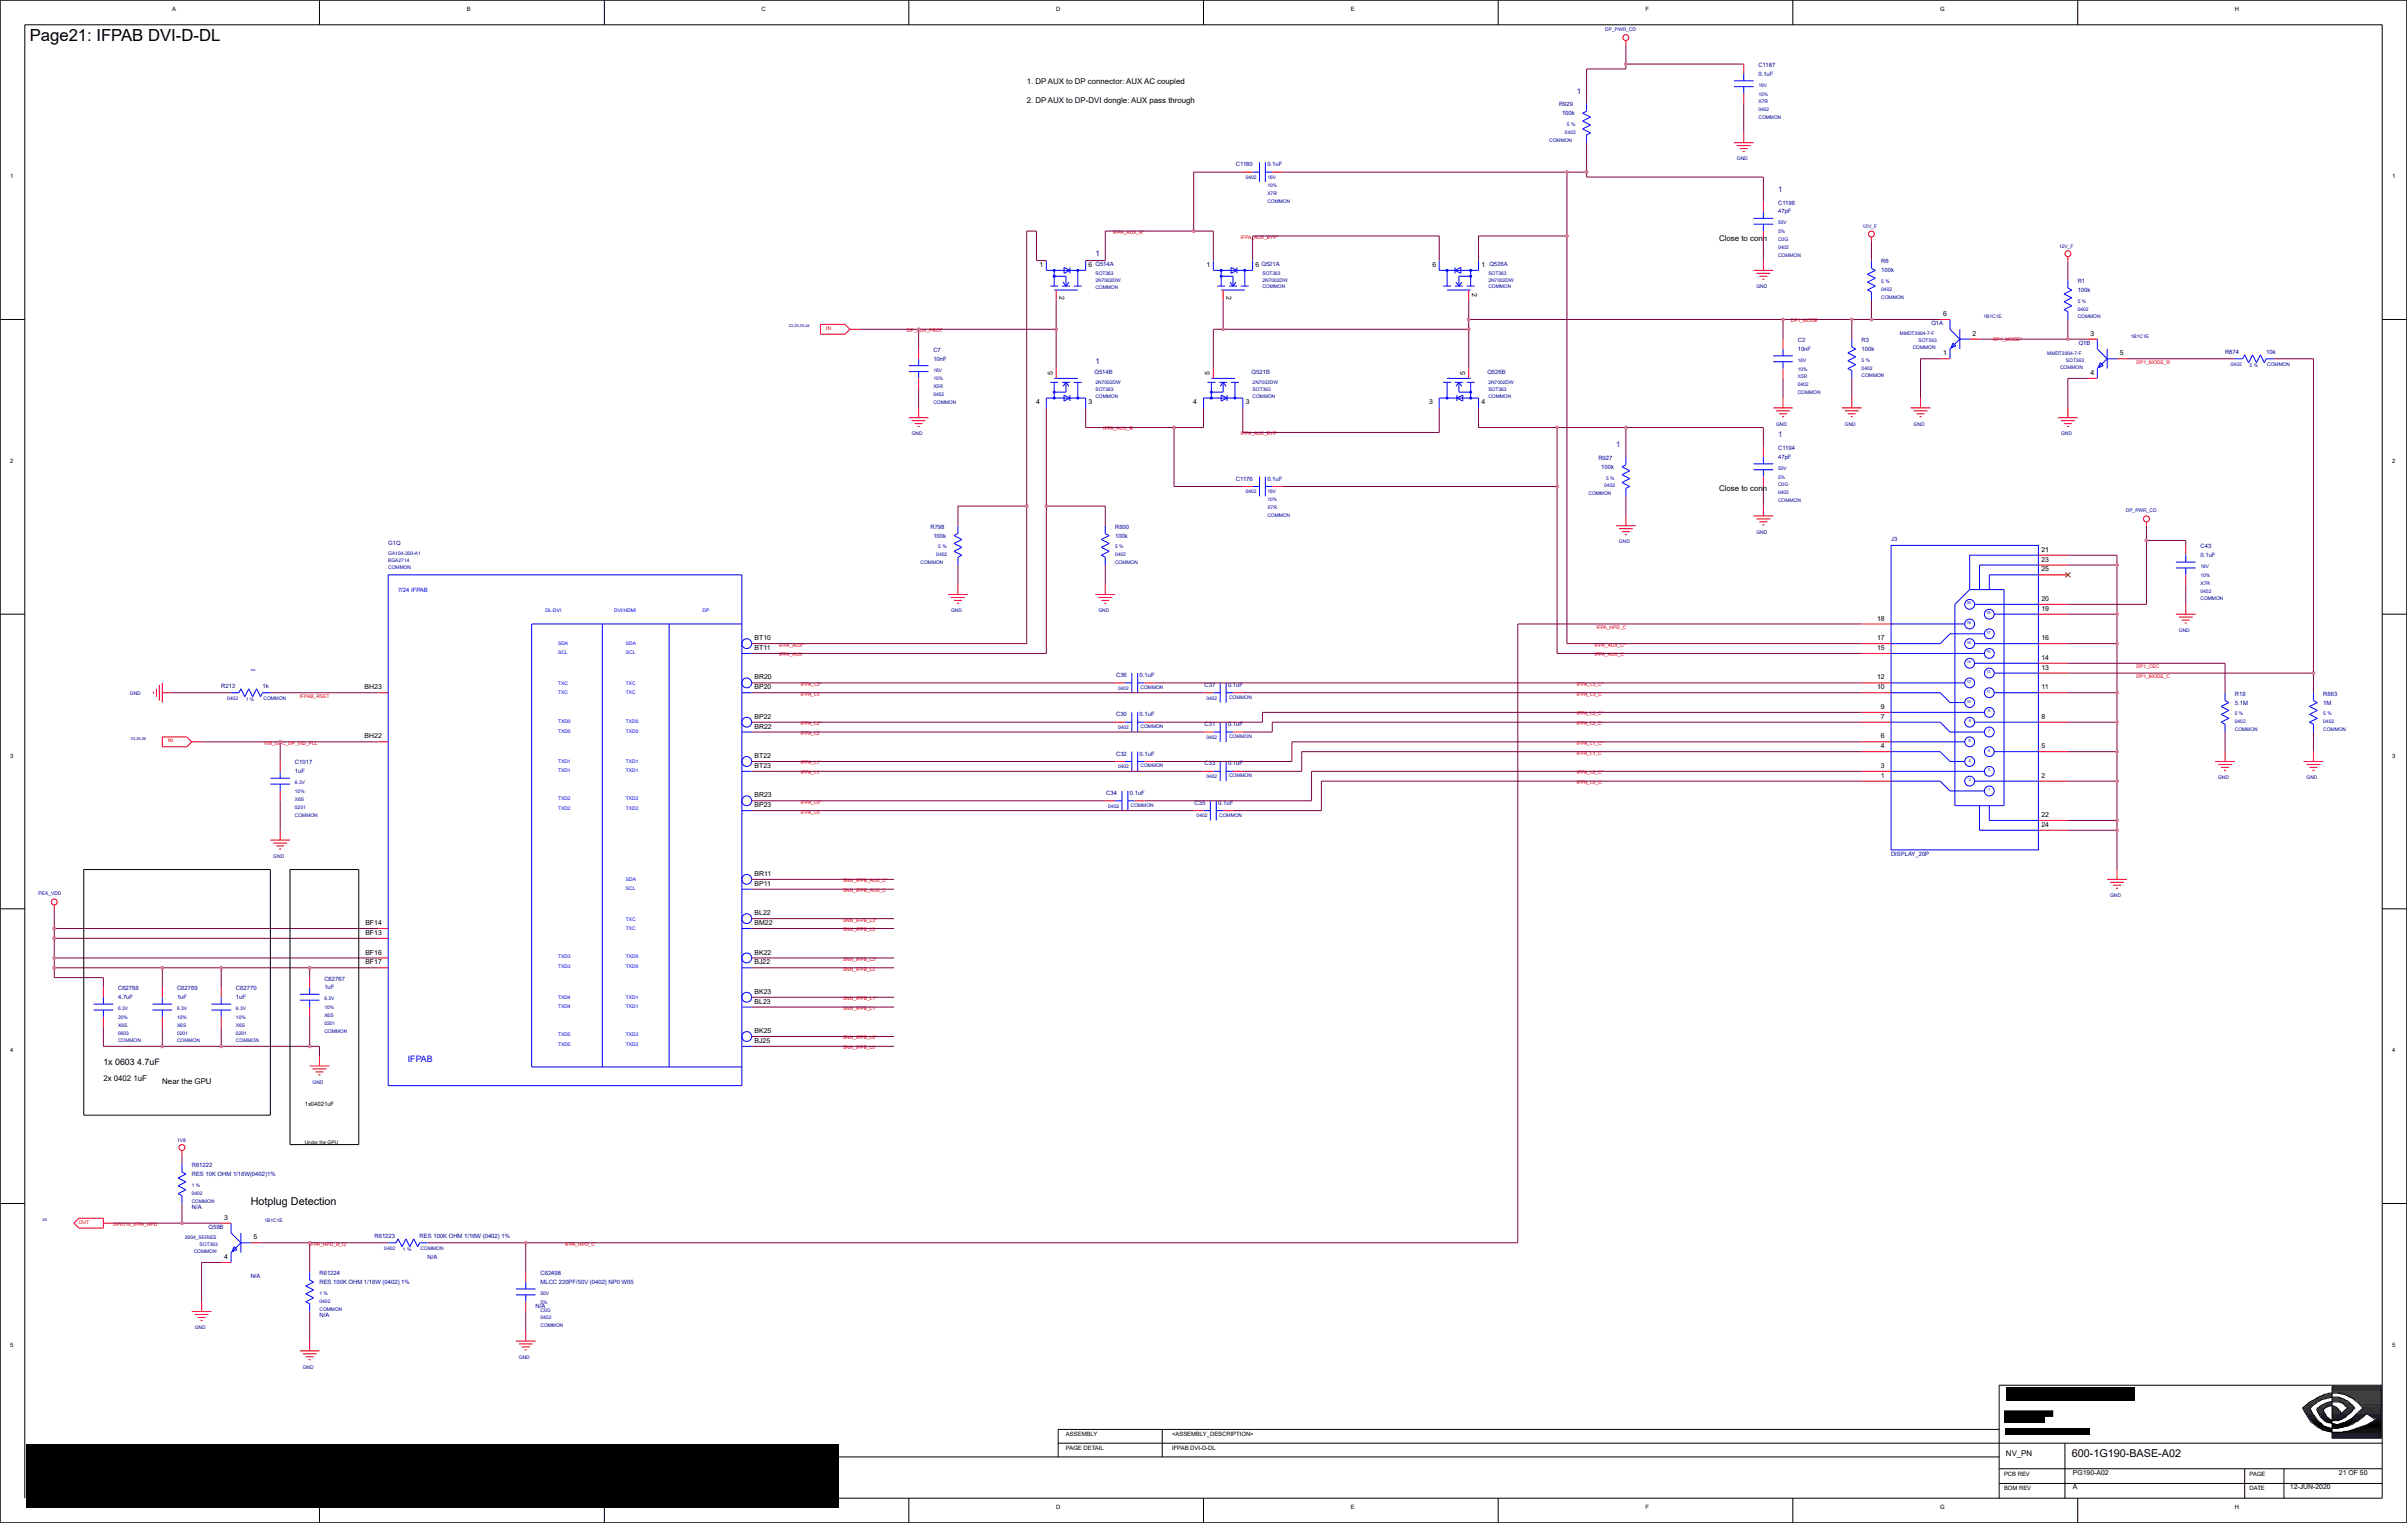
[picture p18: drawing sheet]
<svg xmlns="http://www.w3.org/2000/svg" width="122mm" height="77mm" viewBox="0 0 122 77" stroke-linecap="round" stroke-linejoin="round" font-family="sans-serif">
<defs><g id="words">
<text font-size=".8" x="1.5" y="2.1">Page21: IFPAB DVI-D-DL</text>
<g font-size=".5">
<text x="12.7" y="61.2">Hotplug Detection</text>
<text x="105.2" y="74">600-1G190-BASE-A02</text>
</g>
<g font-size=".4">
<text x="52.2" y="4.3">1. DP AUX to DP connector: AUX AC coupled</text>
<text x="52.2" y="5.3">2. DP AUX to DP-DVI dongle: AUX pass through</text>
<text x="87.3" y="12.2">Close to conn</text>
<text x="87.3" y="25">Close to conn</text>
<text x="5.3" y="54.9">2x 0402 1uF</text>
<text x="5.3" y="54.1">1x 0603 4.7uF</text>
<text x="8.2" y="55">Near the GPU</text>
<text x="101.9" y="74">NV_PN</text>
</g>
<g font-size=".4" fill="#0000a0">
<text x="80.1" y="4.8">1</text>
<text x="90.3" y="9.7">1</text>
<text x="55.6" y="13">1</text>
<text x="55.6" y="18.5">1</text>
<text x="82.1" y="22.7">1</text>
<text x="90.3" y="22.2">1</text>
</g>
<text font-size=".4" fill="#00f" x="20.7" y="53.9">IFPAB</text>
<g font-size=".3">
<text x="8.7" y=".6">A</text>
<text x="23.7" y=".6">B</text>
<text x="38.7" y=".6">C</text>
<text x="53.6" y=".6">D</text>
<text x="68.6" y=".6">E</text>
<text x="83.6" y=".6">F</text>
<text x="98.6" y=".6">G</text>
<text x="113.5" y=".6">H</text>
<text x=".5" y="9">1</text>
<text x="121.5" y="9">1</text>
<text x="52.8" y="13.6">1</text>
<text x="53.8" y="15" transform="rotate(90 53.8 15)">2</text>
<text x="55.3" y="13.6">6</text>
<text x="61.3" y="13.6">1</text>
<text x="62.3" y="15" transform="rotate(90 62.3 15)">2</text>
<text x="63.8" y="13.6">6</text>
<text x="72.8" y="13.6">6</text>
<text x="74.8" y="14.9" transform="rotate(90 74.8 14.9)">2</text>
<text x="75.3" y="13.6">1</text>
<text x="98.7" y="16.1">6</text>
<text x="100.2" y="17.1">2</text>
<text x="106.2" y="17.1">3</text>
<text x=".5" y="23.5">2</text>
<text x="52.6" y="20.5">4</text>
<text x="53.5" y="19.1" transform="rotate(-90 53.5 19.1)">5</text>
<text x="55.3" y="20.5">3</text>
<text x="60.6" y="20.5">4</text>
<text x="61.5" y="19.1" transform="rotate(-90 61.5 19.1)">5</text>
<text x="63.3" y="20.5">3</text>
<text x="72.6" y="20.5">3</text>
<text x="74.4" y="19.1" transform="rotate(-90 74.4 19.1)">5</text>
<text x="75.3" y="20.5">4</text>
<text x="98.7" y="18">1</text>
<text x="106.2" y="19">4</text>
<text x="107.7" y="18">5</text>
<text x="121.5" y="23.5">2</text>
<text x="103.7" y="28">21</text>
<text x="103.7" y="28.5">23</text>
<text x="103.7" y="29">25</text>
<text x="18.5" y="35">BH23</text>
<text x="38.3" y="35">BP20</text>
<text x="38.3" y="34.5">BR20</text>
<text x="38.3" y="33">BT11</text>
<text x="38.3" y="32.5">BT10</text>
<text x="95.3" y="35">10</text>
<text x="95.3" y="34.5">12</text>
<text x="95.3" y="33">15</text>
<text x="95.3" y="32.5">17</text>
<text x="95.3" y="31.5">18</text>
<text x="103.7" y="35">11</text>
<text x="103.7" y="34">13</text>
<text x="103.7" y="33.5">14</text>
<text x="103.7" y="32.5">16</text>
<text x="103.7" y="31">19</text>
<text x="103.7" y="30.5">20</text>
<text x=".5" y="38.5">3</text>
<text x="18.5" y="37.5">BH22</text>
<text x="38.3" y="41">BP23</text>
<text x="38.3" y="40.5">BR23</text>
<text x="38.3" y="39">BT23</text>
<text x="38.3" y="38.5">BT22</text>
<text x="38.3" y="37">BR22</text>
<text x="38.3" y="36.5">BP22</text>
<text x="95.5" y="39.5">1</text>
<text x="95.5" y="39">3</text>
<text x="95.5" y="38">4</text>
<text x="95.5" y="37.5">6</text>
<text x="95.5" y="36.5">7</text>
<text x="95.5" y="36">9</text>
<text x="103.7" y="41.5">22</text>
<text x="103.7" y="42">24</text>
<text x="103.7" y="39.5">2</text>
<text x="103.7" y="38">5</text>
<text x="103.7" y="36.5">8</text>
<text x="121.5" y="38.5">3</text>
<text x="18.6" y="47.5">BF13</text>
<text x="18.6" y="47">BF14</text>
<text x="38.3" y="47">BM22</text>
<text x="38.3" y="46.5">BL22</text>
<text x="38.3" y="45">BP11</text>
<text x="38.3" y="44.5">BR11</text>
<text x=".5" y="53.4">4</text>
<text x="18.6" y="49">BF17</text>
<text x="18.6" y="48.5">BF16</text>
<text x="38.3" y="53">BJ25</text>
<text x="38.3" y="52.5">BK25</text>
<text x="38.3" y="51">BL23</text>
<text x="38.3" y="50.5">BK23</text>
<text x="38.3" y="49">BJ22</text>
<text x="38.3" y="48.5">BK22</text>
<text x="121.5" y="53.4">4</text>
<text x="15.5" y="56.2">1x04021uF</text>
<text x="11.4" y="64">4</text>
<text x="11.4" y="62">3</text>
<text x="12.9" y="63">5</text>
<text x=".5" y="68.4">5</text>
<text x="121.5" y="68.4">5</text>
<text x="53.6" y="76.6">D</text>
<text x="54.1" y="73.7">PAGE DETAIL</text>
<text x="54.1" y="73">ASSEMBLY</text>
<text x="59.5" y="73">&lt;ASSEMBLY_DESCRIPTION&gt;</text>
<text x="59.5" y="73.7">IFPAB DVI-D-DL</text>
<text x="68.6" y="76.6">E</text>
<text x="83.6" y="76.6">F</text>
<text x="98.6" y="76.6">G</text>
<text x="101.8" y="75.7">BOM REV</text>
<text x="101.8" y="75">PCB REV</text>
<text x="105.3" y="75.7">A</text>
<text x="105.3" y="74.9">PG190-A02</text>
<text x="113.5" y="76.6">H</text>
<text x="114.3" y="75">PAGE</text>
<text x="114.3" y="75.7">DATE</text>
<text x="116.3" y="75.7">12-JUN-2020</text>
<text x="118.8" y="74.9">21 OF 50</text>
</g>
<g font-size=".3" fill="#0000a0">
<text x="79.2" y="5.4">R929</text>
<text x="79.3" y="5.8">100k</text>
<text x="89.3" y="3.4">C1187</text>
<text x="89.3" y="3.9">0.1uF</text>
<text x="62.8" y="8.4">C1180</text>
<text x="64.4" y="8.4">0.1uF</text>
<text x="90.3" y="10.4">C1196</text>
<text x="90.3" y="10.8">47pF</text>
<text x="47.4" y="17.9">C7</text>
<text x="55.6" y="13.5">Q514A</text>
<text x="64.1" y="13.5">Q521A</text>
<text x="75.7" y="13.5">Q526A</text>
<text x="91.3" y="17.4">C2</text>
<text x="91.3" y="17.8">10nF</text>
<text x="94.6" y="17.4">R3</text>
<text x="94.6" y="17.8">100k</text>
<text x="95.6" y="13.4">R6</text>
<text x="95.6" y="13.8">100k</text>
<text x="98.1" y="16.5">Q1A</text>
<text x="105.5" y="14.4">R1</text>
<text x="105.5" y="14.8">100k</text>
<text x="105.6" y="17.5">Q1B</text>
<text x="113" y="18">R874</text>
<text x="115.1" y="18">10k</text>
<text x="47.4" y="18.3">10nF</text>
<text x="55.6" y="19">Q514B</text>
<text x="63.6" y="19">Q521B</text>
<text x="75.6" y="19">Q526B</text>
<text x="81.2" y="23.4">R927</text>
<text x="81.3" y="23.8">100k</text>
<text x="90.3" y="22.9">C1194</text>
<text x="90.3" y="23.3">47pF</text>
<text x="19.7" y="27.7">G1Q</text>
<text x="47.3" y="26.9">R798</text>
<text x="47.4" y="27.3">100k</text>
<text x="56.6" y="26.9">R800</text>
<text x="56.6" y="27.3">100k</text>
<text x="62.8" y="24.4">C1176</text>
<text x="64.4" y="24.4">0.1uF</text>
<text x="96.1" y="27.5">J3</text>
<text x="111.8" y="27.9">C43</text>
<text x="111.8" y="28.3">0.1uF</text>
<text x="11.2" y="34.9">R212</text>
<text x="13.3" y="34.9">1k</text>
<text x="56.7" y="34.4">C36</text>
<text x="57.9" y="34.4">0.1uF</text>
<text x="61.2" y="34.9">C37</text>
<text x="62.4" y="34.9">0.1uF</text>
<text x="113.5" y="35.3">R18</text>
<text x="113.5" y="35.8">5.1M</text>
<text x="118" y="35.3">R863</text>
<text x="118" y="35.8">1M</text>
<text x="15" y="38.8">C1017</text>
<text x="15" y="39.3">1uF</text>
<text x="56.2" y="40.4">C34</text>
<text x="56.7" y="36.4">C30</text>
<text x="56.7" y="38.4">C32</text>
<text x="57.4" y="40.4">0.1uF</text>
<text x="57.9" y="36.4">0.1uF</text>
<text x="57.9" y="38.4">0.1uF</text>
<text x="60.7" y="40.9">C35</text>
<text x="61.2" y="38.9">C33</text>
<text x="61.2" y="36.9">C31</text>
<text x="61.9" y="40.9">0.1uF</text>
<text x="62.4" y="38.9">0.1uF</text>
<text x="62.4" y="36.9">0.1uF</text>
<text x="96.1" y="43.5">DISPLAY_20P</text>
<text x="6" y="50.3">C62768</text>
<text x="6" y="50.8">4.7uF</text>
<text x="9" y="50.3">C62769</text>
<text x="9" y="50.8">1uF</text>
<text x="12" y="50.3">C62770</text>
<text x="12" y="50.8">1uF</text>
<text x="16.5" y="49.8">C62767</text>
<text x="16.5" y="50.3">1uF</text>
<text x="9.7" y="59.3">R61222</text>
<text x="9.7" y="59.7">RES 10K OHM 1/16W(0402)1%</text>
<text x="9.7" y="61.4">N/A</text>
<text x="10.6" y="62.4">Q59B</text>
<text x="12.7" y="64.9">N/A</text>
<text x="16.2" y="64.8">R61224</text>
<text x="16.2" y="65.2">RES 100K OHM 1/16W (0402) 1%</text>
<text x="19" y="62.9">R61223</text>
<text x="21.3" y="62.9">RES 100K OHM 1/16W (0402) 1%</text>
<text x="21.7" y="63.9">N/A</text>
<text x="27.5" y="64.8">C62498</text>
<text x="27.5" y="65.2">MLCC 220PF/50V (0402) NP0 W05</text>
<text x="16.2" y="66.9">N/A</text>
<text x="27.2" y="66.4">N/A</text>
</g>
<text font-size=".3" fill="#00f" x="20.2" y="30">7/24 IFPAB</text>
<g font-size=".2" fill="#0000a0">
<text x="81.5" y="1.6">DP_PWR_CD</text>
<text x="89.3" y="4.4">16V</text>
<text x="89.3" y="4.9">10%</text>
<text x="89.3" y="5.3">X7R</text>
<text x="89.3" y="5.7">0402</text>
<text x="63.3" y="9.1">0402</text>
<text x="64.4" y="10.3">COMMON</text>
<text x="64.4" y="9.9">X7R</text>
<text x="64.4" y="9.1">16V</text>
<text x="64.4" y="9.5">10%</text>
<text x="78.7" y="7.2">COMMON</text>
<text x="79.5" y="6.8">0402</text>
<text x="79.6" y="6.4">5 %</text>
<text x="88.2" y="8.1">GND</text>
<text x="89.3" y="6">COMMON</text>
<text x="90.3" y="11.8">5%</text>
<text x="90.3" y="11.4">50V</text>
<text x="94.6" y="11.6">12V_F</text>
<text x="55.6" y="14">SOT363</text>
<text x="55.6" y="14.7">COMMON</text>
<text x="55.6" y="14.3">2N7002DW</text>
<text x="64.1" y="14.3">2N7002DW</text>
<text x="64.1" y="14">SOT363</text>
<text x="64.1" y="14.6">COMMON</text>
<text x="75.6" y="14">SOT363</text>
<text x="75.6" y="14.6">COMMON</text>
<text x="75.6" y="14.3">2N7002DW</text>
<text x="89.2" y="14.6">GND</text>
<text x="90.3" y="13">COMMON</text>
<text x="90.3" y="12.2">C0G</text>
<text x="90.3" y="12.6">0402</text>
<text x="95.6" y="15.2">COMMON</text>
<text x="95.6" y="14.4">5 %</text>
<text x="95.6" y="14.8">0402</text>
<text x="96.5" y="17">MMDT3904-7-F</text>
<text x="97.2" y="17.7">COMMON</text>
<text x="97.5" y="17.4">SOT363</text>
<text x="100.7" y="16.2">1B1C1E</text>
<text x="104.6" y="12.6">12V_F</text>
<text x="105.5" y="15.4">5 %</text>
<text x="105.5" y="15.8">0402</text>
<text x="105.5" y="16.2">COMMON</text>
<text x="108.2" y="17.2">1B1C1E</text>
<text x="46.3" y="22.1">GND</text>
<text x="47.4" y="19.3">10%</text>
<text x="47.4" y="18.9">16V</text>
<text x="47.4" y="19.7">X5R</text>
<text x="47.4" y="20.1">0402</text>
<text x="47.4" y="20.5">COMMON</text>
<text x="55.6" y="19.9">SOT363</text>
<text x="55.6" y="20.2">COMMON</text>
<text x="55.6" y="19.5">2N7002DW</text>
<text x="63.6" y="20.2">COMMON</text>
<text x="63.6" y="19.5">2N7002DW</text>
<text x="63.6" y="19.9">SOT363</text>
<text x="75.6" y="19.9">SOT363</text>
<text x="75.6" y="19.5">2N7002DW</text>
<text x="75.6" y="20.2">COMMON</text>
<text x="90.2" y="21.6">GND</text>
<text x="90.3" y="23.9">50V</text>
<text x="91.3" y="20">COMMON</text>
<text x="91.3" y="18.4">16V</text>
<text x="91.3" y="19.2">X5R</text>
<text x="91.3" y="19.6">0402</text>
<text x="91.3" y="18.8">10%</text>
<text x="93.7" y="21.6">GND</text>
<text x="94.6" y="18.4">5 %</text>
<text x="94.6" y="19.2">COMMON</text>
<text x="94.6" y="18.8">0402</text>
<text x="97.2" y="21.6">GND</text>
<text x="104" y="18">MMDT3904-7-F</text>
<text x="104.6" y="18.7">COMMON</text>
<text x="104.7" y="22.1">GND</text>
<text x="104.9" y="18.4">SOT363</text>
<text x="113.3" y="18.6">0402</text>
<text x="114.3" y="18.6">5 %</text>
<text x="115.2" y="18.6">COMMON</text>
<text x="19.7" y="28.6">BGA2714</text>
<text x="19.7" y="28.2">GA104-300-A1</text>
<text x="19.7" y="28.9">COMMON</text>
<text x="46.8" y="28.7">COMMON</text>
<text x="47.6" y="28.3">0402</text>
<text x="47.7" y="27.9">5 %</text>
<text x="56.6" y="28.3">0402</text>
<text x="56.6" y="27.9">5 %</text>
<text x="56.6" y="28.7">COMMON</text>
<text x="63.3" y="25.1">0402</text>
<text x="64.4" y="25.5">10%</text>
<text x="64.4" y="26.3">COMMON</text>
<text x="64.4" y="25.9">X7R</text>
<text x="64.4" y="25.1">16V</text>
<text x="80.7" y="25.2">COMMON</text>
<text x="81.5" y="24.8">0402</text>
<text x="81.6" y="24.4">5 %</text>
<text x="82.2" y="27.6">GND</text>
<text x="89.2" y="27.1">GND</text>
<text x="90.3" y="25.5">COMMON</text>
<text x="90.3" y="24.3">5%</text>
<text x="90.3" y="24.7">C0G</text>
<text x="90.3" y="25.1">0402</text>
<text x="108" y="26">DP_PWR_CD</text>
<text x="111.8" y="29.7">X7R</text>
<text x="111.8" y="29.3">10%</text>
<text x="111.8" y="28.9">16V</text>
<text x="6.6" y="35.3">GND</text>
<text x="11.5" y="35.5">0402</text>
<text x="12.5" y="35.6">1 %</text>
<text x="13.4" y="35.5">COMMON</text>
<text x="48.3" y="31.1">GND</text>
<text x="55.8" y="31.1">GND</text>
<text x="56.8" y="35">0402</text>
<text x="57.9" y="35">COMMON</text>
<text x="61.3" y="35.5">0402</text>
<text x="62.4" y="35.5">COMMON</text>
<text x="110.7" y="32.1">GND</text>
<text x="111.8" y="30.1">0402</text>
<text x="111.8" y="30.5">COMMON</text>
<text x="15" y="40.7">X6S</text>
<text x="15" y="41.1">0201</text>
<text x="15" y="40.3">10%</text>
<text x="15" y="39.8">6.3V</text>
<text x="15" y="41.5">COMMON</text>
<text x="56.3" y="41">0402</text>
<text x="56.8" y="37">0402</text>
<text x="56.8" y="39">0402</text>
<text x="57.4" y="41">COMMON</text>
<text x="57.9" y="37">COMMON</text>
<text x="57.9" y="39">COMMON</text>
<text x="60.8" y="41.5">0402</text>
<text x="61.3" y="39.5">0402</text>
<text x="61.3" y="37.5">0402</text>
<text x="61.9" y="41.5">COMMON</text>
<text x="62.4" y="39.5">COMMON</text>
<text x="62.4" y="37.5">COMMON</text>
<text x="112.7" y="39.6">GND</text>
<text x="113.5" y="37.1">COMMON</text>
<text x="113.5" y="36.7">0402</text>
<text x="113.5" y="36.3">5 %</text>
<text x="117.2" y="39.6">GND</text>
<text x="118" y="37.1">COMMON</text>
<text x="118" y="36.3">5 %</text>
<text x="118" y="36.7">0402</text>
<text x="2" y="45.5">PEX_VDD</text>
<text x="13.9" y="43.6">GND</text>
<text x="107.2" y="45.6">GND</text>
<text x="6" y="52.5">0603</text>
<text x="6" y="52.9">COMMON</text>
<text x="6" y="51.3">6.3V</text>
<text x="6" y="52.2">X6S</text>
<text x="6" y="51.8">20%</text>
<text x="9" y="52.9">COMMON</text>
<text x="9" y="52.5">0201</text>
<text x="9" y="52.2">X6S</text>
<text x="9" y="51.8">10%</text>
<text x="9" y="51.3">6.3V</text>
<text x="12" y="52.9">COMMON</text>
<text x="12" y="51.3">6.3V</text>
<text x="12" y="52.5">0201</text>
<text x="12" y="52.2">X6S</text>
<text x="12" y="51.8">10%</text>
<text x="16.5" y="50.8">6.3V</text>
<text x="16.5" y="51.7">X6S</text>
<text x="16.5" y="52.1">0201</text>
<text x="16.5" y="52.4">COMMON</text>
<text x="16.5" y="51.3">10%</text>
<text x="9" y="58">1V8</text>
<text x="15.9" y="55">GND</text>
<text x="9.4" y="62.9">3904_SERIES</text>
<text x="9.7" y="61.1">COMMON</text>
<text x="9.7" y="60.7">0402</text>
<text x="9.7" y="60.3">1 %</text>
<text x="9.8" y="63.6">COMMON</text>
<text x="10.1" y="63.3">SOT363</text>
<text x="13.4" y="62.1">1B1C1E</text>
<text x="16.2" y="65.8">1 %</text>
<text x="19.5" y="63.5">0402</text>
<text x="20.5" y="63.5">1 %</text>
<text x="21.4" y="63.5">COMMON</text>
<text x="27.5" y="65.8">50V</text>
<text x="9.9" y="67.5">GND</text>
<text x="15.4" y="69.5">GND</text>
<text x="16.2" y="66.6">COMMON</text>
<text x="16.2" y="66.2">0402</text>
<text x="26.4" y="69">GND</text>
<text x="27.5" y="67.4">COMMON</text>
<text x="27.5" y="66.2">5%</text>
<text x="27.5" y="67">0402</text>
<text x="27.5" y="66.6">C0G</text>
</g>
<g font-size=".2" fill="#f00">
<text x="56.5" y="11.9">IFPA_AUX_R*</text>
<text x="42" y="16.8">IN</text>
<text x="46.1" y="16.9">DP_AUX_PROT</text>
<text x="63" y="12.1">IFPA_AUX_BYP*</text>
<text x="91" y="16.4">DP1_MODE</text>
<text x="101.2" y="17.3">DP1_MODE*</text>
<text x="56" y="21.9">IFPA_AUX_R</text>
<text x="63" y="22.1">IFPA_AUX_BYP</text>
<text x="108.5" y="18.5">DP1_MODE_R</text>
<text x="15.2" y="35.4">IFPAB_RSET</text>
<text x="39.6" y="33.3">IFPA_AUX</text>
<text x="39.6" y="32.8">IFPA_AUX*</text>
<text x="40.7" y="34.8">IFPA_L3*</text>
<text x="40.7" y="35.3">IFPA_L3</text>
<text x="80.1" y="34.8">IFPA_L3_C*</text>
<text x="80.1" y="35.3">IFPA_L3_C</text>
<text x="81" y="33.3">IFPA_AUX_C</text>
<text x="81" y="32.8">IFPA_AUX_C*</text>
<text x="81.1" y="31.9">IFPA_HPD_C</text>
<text x="108.5" y="33.9">DP1_CEC</text>
<text x="108.5" y="34.4">DP1_MODE_C</text>
<text x="8.5" y="37.7">IN</text>
<text x="13.4" y="37.8">1V8_GPC_DP_VID_PLL</text>
<text x="40.7" y="36.8">IFPA_L2*</text>
<text x="40.7" y="37.3">IFPA_L2</text>
<text x="40.7" y="38.8">IFPA_L1*</text>
<text x="40.7" y="39.3">IFPA_L1</text>
<text x="40.7" y="40.8">IFPA_L0*</text>
<text x="40.7" y="41.3">IFPA_L0</text>
<text x="80.1" y="36.3">IFPA_L2_C*</text>
<text x="80.1" y="36.8">IFPA_L2_C</text>
<text x="80.1" y="37.8">IFPA_L1_C*</text>
<text x="80.1" y="38.3">IFPA_L1_C</text>
<text x="80.1" y="39.3">IFPA_L0_C*</text>
<text x="80.1" y="39.8">IFPA_L0_C</text>
<text x="42.8" y="45.3">SNN_IFPB_AUX_C</text>
<text x="42.8" y="44.8">SNN_IFPB_AUX_C*</text>
<text x="42.8" y="47.3">SNN_IFPB_L3</text>
<text x="42.8" y="46.8">SNN_IFPB_L3*</text>
<text x="42.8" y="53.3">SNN_IFPB_L0</text>
<text x="42.8" y="52.8">SNN_IFPB_L0*</text>
<text x="42.8" y="51.3">SNN_IFPB_L1</text>
<text x="42.8" y="50.8">SNN_IFPB_L1*</text>
<text x="42.8" y="49.3">SNN_IFPB_L2</text>
<text x="42.8" y="48.8">SNN_IFPB_L2*</text>
<text x="4" y="62.2">OUT</text>
<text x="5.8" y="62.3">GPIO14_IFPA_HPD</text>
<text x="15.7" y="63.3">IFPA_HPD_R_Q</text>
<text x="28.7" y="63.3">IFPA_HPD_C</text>
</g>
<g font-size=".2" fill="#00f">
<text x="27.7" y="31.1">DL-DVI</text>
<text x="28.4" y="32.8">SDA</text>
<text x="28.4" y="33.2">SCL</text>
<text x="28.4" y="34.8">TXC</text>
<text x="28.4" y="35.3">TXC</text>
<text x="31.2" y="31.1">DVI/HDMI</text>
<text x="31.8" y="32.8">SDA</text>
<text x="31.8" y="33.2">SCL</text>
<text x="31.8" y="35.3">TXC</text>
<text x="31.8" y="34.8">TXC</text>
<text x="35.7" y="31.1">DP</text>
<text x="28.4" y="40.7">TXD2</text>
<text x="28.4" y="36.7">TXD0</text>
<text x="28.4" y="37.2">TXD0</text>
<text x="28.4" y="38.8">TXD1</text>
<text x="28.4" y="41.1">TXD2</text>
<text x="28.4" y="39.2">TXD1</text>
<text x="31.8" y="36.7">TXD0</text>
<text x="31.8" y="37.2">TXD0</text>
<text x="31.8" y="41.1">TXD2</text>
<text x="31.8" y="39.2">TXD1</text>
<text x="31.8" y="38.8">TXD1</text>
<text x="31.8" y="40.7">TXD2</text>
<text x="31.8" y="44.7">SDA</text>
<text x="31.8" y="45.2">SCL</text>
<text x="31.8" y="47.2">TXC</text>
<text x="31.8" y="46.8">TXC</text>
<text x="28.4" y="51.2">TXD4</text>
<text x="28.4" y="53.1">TXD5</text>
<text x="28.4" y="52.6">TXD5</text>
<text x="28.4" y="50.7">TXD4</text>
<text x="28.4" y="49.2">TXD3</text>
<text x="28.4" y="48.7">TXD3</text>
<text x="31.8" y="48.7">TXD0</text>
<text x="31.8" y="49.2">TXD0</text>
<text x="31.8" y="50.7">TXD1</text>
<text x="31.8" y="51.2">TXD1</text>
<text x="31.8" y="52.6">TXD2</text>
<text x="31.8" y="53.1">TXD2</text>
</g>
<text font-size=".2" x="15.5" y="58.1">Under the GPU</text>
</g></defs>
<g fill="none" stroke="#00f" stroke-width=".05">
<path d="M46.2 18.6h1M46.2 18.9h1M46.7 18.2v.4M46.7 18.9v.3M53.1 13.2v.5h2v-.5M53.3 14.5h.4M53.3 19.4h.4M53.5 14h.6v.5M53.5 14.7h1.2M53.5 19.2h1.2M53.5 13.7v.8M53.5 19.4v.8"/>
<path d="M53.9 14.5h.4M53.9 19.4h.4M54 13.6v.3M54.1 19.4v.5h-.6M54.3 13.6v.3M54.5 14.5h.4M54.5 19.4h.4M54.7 13.7v.8M54.7 19.4v.8M61.3 19.4h.4M61.5 19.2h1.2M61.5 19.4v.8"/>
<path d="M61.6 13.2v.5h2v-.5M61.8 14.5h.4M61.9 19.4h.4M62 14h.6v.5M62 14.7h1.2M62 13.7v.8M62.1 19.4v.5h-.6M62.4 14.5h.4M62.5 13.6v.3M62.5 19.4h.4M62.7 19.4v.8M62.8 13.6v.3"/>
<path d="M63 14.5h.4M63.2 13.7v.8M63.6 8.7h.4M64 8.2v1M64.3 8.7h.3M64.3 8.2v1M73.1 13.2v.5h2v-.5M73.3 14.5h.4M73.3 19.4h.4M73.5 14.7h1.2M73.5 13.7v.8M73.5 19.4v.8"/>
<path d="M73.5 19.2h1.2M73.9 14.5h.4M73.9 13.6v.3M73.9 19.4h.4M74.1 19.4v.5h.6M74.2 13.6v.3M74.5 14.5h.4M74.5 19.4h.4M74.7 14h-.6v.5M74.7 13.7v.8M74.7 19.4v.8M80.6 5.3v.4"/>
<path d="M80.6 6.8v.4M88.1 4.1h1M88.1 4.4h1M88.6 3.8v.3M88.6 4.4v.4M89.1 11.1h1M89.1 11.4h1M89.6 10.7v.4M89.6 11.4v.3M90.1 18.1h1M90.1 18.4h1M90.6 17.7v.4"/>
<path d="M90.6 18.4v.3M94.1 17.2v.4M94.1 18.8v.4M95.1 13.2v.4M95.1 14.8v.4M99 16.2v.5M99 17.7v.5M99.5 17.2h.5M99.5 16.7v1M105 14.2v.4M105 15.8v.4M106.5 17.2v.5"/>
<path d="M106.5 18.7v.5M107 18.2h.5M107 17.7v1M113.5 18.2h.4M115.1 18.2h.4M11.7 35.2h.4M13.3 35.2h.4M13.7 39.5h1M13.7 39.8h1M14.2 39.2v.3M14.2 39.8v.4M19.7 29.2h18v25.9h-18z"/>
<path d="M30.6 31.7v22.5M34 31.7v22.5M37.7 39.2h.5M37.7 33.2h.5M37.7 37.2h.5M37.7 35.2h.5M37.7 31.7h-10.7v22.5h10.7M48.7 26.7v.4M48.7 28.3v.4M53.1 20.7v-.5h2v.5M54 20.1v.3M54.3 20.1v.3"/>
<path d="M56.1 26.7v.4M56.1 28.3v.4M57.1 34.7h.4M57.1 38.7h.4M57.1 36.7h.4M57.5 34.2v1M57.5 36.2v1M57.5 38.2v1M57.8 34.7h.3M57.8 34.2v1M57.8 36.2v1M57.8 38.2v1"/>
<path d="M57.8 38.7h.3M57.8 36.7h.3M61.1 20.7v-.5h2v.5M61.6 39.2h.4M61.6 37.2h.4M61.6 35.2h.4M62 34.7v1M62 36.7v1M62 38.7v1M62 20.1v.3M62.3 39.2h.3M62.3 34.7v1"/>
<path d="M62.3 36.7v1M62.3 38.7v1M62.3 37.2h.3M62.3 35.2h.3M62.3 20.1v.3M63.6 24.7h.4M64 24.2v1M64.3 24.2v1M64.3 24.7h.3M73.1 20.7v-.5h2v.5M74 20.1v.3M74.3 20.1v.3"/>
<path d="M82.6 23.2v.4M82.6 24.8v.4M89.1 23.6h1M89.1 23.9h1M89.6 23.2v.4M89.6 23.9v.3M96.1 27.7h7.4v15.5h-7.4zM96.1 34.7h3.7M96.1 39.2h4.7M96.1 39.7h2.5M96.1 38.2h2.5M96.1 37.7h3.7"/>
<path d="M96.1 33.2h4.7M96.1 36.7h2.5M96.1 36.2h4.7M96.1 35.2h2.5M96.1 32.7h2.5M96.1 31.7h3.7M99 38.7h.8M99 37.2h1.8M99 35.7h.8M99 32.2h1.8M100.3 30.7h3.2M100.3 39.7h3.2"/>
<path d="M100.3 36.7h3.2M100.3 33.7h3.2M100.3 32.7h3.2M101.3 31.2h2.2M101.3 38.2h2.2M101.3 34.2h2.2M101.3 35.2h2.2M103.5 29.2h-2.5v.7M103.5 28.7h-3v1.2M103.5 28.2h-3.5v1.7h1.8v11h-2.5v-10.2M110.5 28.6h1M110.5 28.9h1"/>
<path d="M111 28.2v.4M111 28.9v.3M113 35.2v.4M113 36.8v.4M117.5 35.2v.4M117.5 36.8v.4M4.8 51h1M4.8 51.3h1M5.3 50.7v.3M5.3 51.3v.4M7.7 51h1M7.7 51.3h1"/>
<path d="M8.2 50.7v.3M8.2 51.3v.4M9.2 59.1v.4M10.7 51h1M10.7 51.3h1M11.2 50.7v.3M11.2 51.3v.4M15.2 50.5h1M15.2 50.8h1M15.7 50.2v.3M15.7 50.8v.4M37.7 47.2h.5"/>
<path d="M37.7 49.2h.5M37.7 51.2h.5M37.7 53.1h.5M37.7 45.2h.5M37.7 41.2h.5M56.6 40.7h.4M57 40.2v1M57.3 40.7h.3M57.3 40.2v1M61.1 41.2h.4M61.5 40.7v1M61.8 41.2h.3"/>
<path d="M61.8 40.7v1M99 40.2h1.8M100.5 40.9v1.3h3M101 40.9v.8h2.5M9.2 60.7v.4M11.7 62.1v.5M11.7 63.6v.5M12.2 63.1h.5M12.2 62.6v1M15.7 64.6v.4M15.7 66.2v.4M19.7 63.1h.4"/>
<path d="M21.3 63.1h.4M26.2 65.5h1M26.2 65.8h1M26.7 65.1v.4M26.7 65.8v.3"/>
<circle cx="53.5" cy="13.7" r=".05"/>
<circle cx="53.5" cy="19.9" r=".05"/>
<circle cx="53.5" cy="14" r=".05"/>
<circle cx="54.7" cy="13.7" r=".05"/>
<circle cx="61.5" cy="19.9" r=".05"/>
<circle cx="62" cy="13.7" r=".05"/>
<circle cx="62" cy="14" r=".05"/>
<circle cx="63.2" cy="13.7" r=".05"/>
<circle cx="73.5" cy="13.7" r=".05"/>
<circle cx="74.7" cy="14" r=".05"/>
<circle cx="74.7" cy="19.9" r=".05"/>
<circle cx="74.7" cy="13.7" r=".05"/>
<circle cx="37.9" cy="38.7" r=".25"/>
<circle cx="37.9" cy="32.7" r=".25"/>
<circle cx="37.9" cy="34.7" r=".25"/>
<circle cx="37.9" cy="36.7" r=".25"/>
<circle cx="53.5" cy="20.2" r=".05"/>
<circle cx="54.7" cy="20.2" r=".05"/>
<circle cx="61.5" cy="20.2" r=".05"/>
<circle cx="62.7" cy="20.2" r=".05"/>
<circle cx="73.5" cy="20.2" r=".05"/>
<circle cx="74.7" cy="20.2" r=".05"/>
<circle cx="100" cy="38.7" r=".25"/>
<circle cx="100" cy="37.7" r=".25"/>
<circle cx="100" cy="32.7" r=".25"/>
<circle cx="100" cy="30.7" r=".25"/>
<circle cx="100" cy="33.7" r=".25"/>
<circle cx="100" cy="31.7" r=".25"/>
<circle cx="100" cy="39.7" r=".25"/>
<circle cx="100" cy="36.7" r=".25"/>
<circle cx="100" cy="35.7" r=".25"/>
<circle cx="100" cy="34.7" r=".25"/>
<circle cx="101" cy="34.2" r=".25"/>
<circle cx="101" cy="31.2" r=".25"/>
<circle cx="101" cy="39.2" r=".25"/>
<circle cx="101" cy="38.2" r=".25"/>
<circle cx="101" cy="33.2" r=".25"/>
<circle cx="101" cy="32.2" r=".25"/>
<circle cx="101" cy="37.2" r=".25"/>
<circle cx="101" cy="36.2" r=".25"/>
<circle cx="101" cy="35.2" r=".25"/>
<circle cx="37.9" cy="46.7" r=".25"/>
<circle cx="37.9" cy="40.7" r=".25"/>
<circle cx="37.9" cy="50.7" r=".25"/>
<circle cx="37.9" cy="48.7" r=".25"/>
<circle cx="37.9" cy="52.6" r=".25"/>
<circle cx="37.9" cy="44.7" r=".25"/>
<circle cx="101" cy="40.2" r=".25"/>
</g>
<g fill="none" stroke="#f00" stroke-width=".05">
<path d="M42.9 16.5h-1.2v.5h1.2M43.2 16.7h.5M46.7 17.7v.5M46.7 19.2v.5M53.6 14.7v.5M53.6 18.7v.5M61.6 18.7v.5M62.1 14.7v.5M63.1 8.7h.5M64.6 8.7h.5M74.6 14.7v.5M74.6 18.7v.5"/>
<path d="M82.6 2.1v.2M88.1 7.2h1M88.2 7.4h.7M88.4 7.5h.4M88.5 7.7h.1M88.6 3.3v.5M88.6 4.8v.5M88.6 6.7v.5M89.1 13.7h1M89.2 13.9h.7M89.4 14h.4M89.5 14.2h.1"/>
<path d="M89.6 10.2v.5M89.6 11.7v.5M89.6 13.2v.5M90.6 17.2v.5M90.6 18.7v.5M95.1 12v.2M98.6 18.2h.4M98.6 16.2h.4M100 17.2h.5M105 13v.2M106 19.2h.5M106 17.2h.5"/>
<path d="M107.5 18.2h.5M7.8 35.1v.1M7.9 35v.4M8.1 34.8v.8M8.2 35.2h.5M8.2 34.7v1M9.5 37.4h-1.3v.5h1.3M9.7 37.7h.5M14.2 38.7v.5M19.2 37.7h.5M19.2 35.2h.5M46.2 21.2h1"/>
<path d="M46.3 21.4h.7M46.5 21.5h.4M46.6 21.7h.1M46.7 20.7v.5M48.2 30.2h1M48.3 30.3h.7M48.5 30.5h.4M48.6 30.6h.1M48.7 29.7v.5M55.6 30.2h1M55.8 30.3h.7M55.9 30.5h.4"/>
<path d="M56.1 30.6h.1M56.1 29.7v.5M56.6 34.7h.5M56.6 36.7h.5M56.6 38.7h.5M58.1 34.7h.5M58.1 36.7h.5M58.1 38.7h.5M61.1 39.2h.5M61.1 35.2h.5M61.1 37.2h.5M62.6 39.2h.5"/>
<path d="M62.6 35.2h.5M62.6 37.2h.5M63.1 24.7h.5M64.6 24.7h.5M82.1 26.7h1M82.2 26.9h.7M82.4 27h.4M82.5 27.2h.1M82.6 26.2v.5M89.1 26.2h1M89.2 26.4h.7M89.4 26.5h.4"/>
<path d="M89.5 26.7h.1M89.6 22.7v.5M89.6 24.2v.5M89.6 25.7v.5M90.1 20.7h1M90.2 20.9h.7M90.4 21h.4M90.5 21.2h.1M90.6 20.2v.5M93.6 20.7h1M93.7 20.9h.7M93.9 21h.4"/>
<path d="M94 21.2h.1M94.1 20.2v.5M94.6 34.7h1.5M94.6 39.2h1.5M94.6 39.7h1.5M94.6 38.2h1.5M94.6 37.7h1.5M94.6 36.7h1.5M94.6 36.2h1.5M94.6 35.2h1.5M94.6 33.2h1.5M94.6 32.7h1.5"/>
<path d="M94.6 31.7h1.5M97.1 20.7h1M97.2 20.9h.7M97.4 21h.4M97.5 21.2h.1M97.6 20.2v.5M103.5 39.7h1.5M103.5 38.2h1.5M103.5 36.7h1.5M103.5 35.2h1.5M103.5 34.2h1.5M103.5 33.7h1.5"/>
<path d="M103.5 32.7h1.5M103.5 31.2h1.5M103.5 30.7h1.5M103.5 28.2h1.5M103.5 28.7h1.5M103.5 29.2h1.5M104.5 21.2h1M104.7 21.4h.7M104.8 21.5h.4M105 21.7h.1M105 20.7v.5M109 26.5v.2"/>
<path d="M110.5 31.2h1M110.7 31.3h.7M110.8 31.5h.4M111 31.6h.1M111 27.7v.5M111 29.2v.5M111 30.7v.5M112.5 38.7h1M112.7 38.8h.7M112.8 39h.4M113 39.1h.1M113 38.2v.5"/>
<path d="M117 38.7h1M117.2 38.8h.7M117.3 39h.4M117.5 39.1h.1M117.5 38.2v.5M2.8 46v.2M5.3 50.2v.5M5.3 51.7v.5M8.2 50.2v.5M8.2 51.7v.5M9.2 58.4v.2M11.2 50.2v.5"/>
<path d="M11.2 51.7v.5M13.7 42.7h1M13.9 42.8h.7M14 43h.4M14.2 43.1h.1M14.2 40.2v.5M14.2 42.2v.5M15.7 49.7v.5M15.7 51.2v.5M15.7 54.1h1M15.9 54.3h.7M16 54.4h.4"/>
<path d="M16.2 54.6h.1M16.2 53.6v.5M19.2 49.2h.5M19.2 48.7h.5M19.2 47.7h.5M19.2 47.2h.5M56.1 40.7h.5M57.6 40.7h.5M60.6 41.2h.5M62.1 41.2h.5M103.5 41.7h1.5M103.5 42.2h1.5"/>
<path d="M107 44.7h1M107.2 44.8h.7M107.3 45h.4M107.5 45.1h.1M107.5 44.2v.5M4 61.9h1.3v.5h-1.3M5.3 62.1h.5M9.7 66.6h1M9.9 66.8h.7M10 66.9h.4M10.2 67.1h.1M10.2 66.1v.5"/>
<path d="M11.2 64.1h.5M11.2 62.1h.5M12.7 63.1h.5M15.2 68.6h1M15.4 68.8h.7M15.5 68.9h.4M15.7 69.1h.1M15.7 68.1v.5M26.2 68.1h1M26.4 68.3h.7M26.5 68.4h.4M26.7 68.6h.1"/>
<path d="M26.7 64.6v.5M26.7 66.1v.5M26.7 67.6v.5"/>
<circle cx="82.6" cy="1.9" r=".15"/>
<circle cx="95.1" cy="11.9" r=".15"/>
<circle cx="105" cy="12.9" r=".15"/>
<circle cx="109" cy="26.4" r=".15"/>
<circle cx="2.8" cy="45.8" r=".15"/>
<circle cx="9.2" cy="58.3" r=".15"/>
</g>
<g fill="#000" stroke="#00f" stroke-width=".05">
<path d="M54 13.9l.3-.2zM54 13.6l.3 .1zM54.1 19.4l-.1 .2zM54.1 19.4l.2 .2zM54 14.3l.1 .2zM54.3 14.3l-.2 .2zM62.1 19.4l-.1 .2zM62.1 19.4l.2 .2zM62.5 13.9l.3-.2zM62.5 13.6l.3 .1zM62.5 14.3l.1 .2zM62.8 14.3l-.2 .2z"/>
<path d="M74.3 14.3l-.2 .2zM74 14.3l.1 .2zM74.1 19.4l-.1 .2zM74.1 19.4l.2 .2zM73.9 13.7l.3 .2zM73.9 13.7l.3-.1zM80.4 6.5l.4 .2zM80.4 6.1l.4-.1zM80.4 5.8l.2-.1zM80.6 6.8l.2-.1zM80.4 6.5l.4-.2zM80.4 6.1l.4 .2z"/>
<path d="M80.4 5.8l.4 .2zM93.9 18.7l.2 .1zM93.9 18.3l.4 .2zM93.9 18.3l.4-.2zM93.9 17.9l.4-.2zM93.9 18.7l.4-.2zM93.9 17.9l.4 .2zM94.1 17.6l.2 .1zM94.9 14.7l.2 .1zM94.9 14.3l.4 .2zM94.9 14.3l.4-.2zM94.9 13.9l.4-.2z"/>
<path d="M94.9 14.7l.4-.2zM94.9 13.9l.4 .2zM95.1 13.6l.2 .1zM99 17.7l.5-.5zM99.1 17.7l.2-.1zM99.2 17.4l-.1 .3zM99.2 17.4l.1 .2zM99 16.7l.5 .5zM104.8 15.7l.2 .1zM104.8 15.3l.4 .2zM104.8 15.3l.4-.2zM104.8 14.9l.4-.2z"/>
<path d="M104.8 15.7l.4-.2zM104.8 14.9l.4 .2zM105 14.6l.2 .1zM107 18.2l-.5 .5zM106.6 18.7l.2-.1zM106.7 18.4l-.1 .3zM106.7 18.4l.1 .2zM106.5 17.7l.5 .5zM114 18l-.1 .2zM114 18l.2 .4zM114.4 18l-.2 .4zM114.4 18l.2 .4z"/>
<path d="M114.8 18l-.2 .4zM114.8 18l.2 .4zM115.1 18.2l-.1 .2zM12.2 35l-.1 .2zM12.2 35l.2 .4zM12.6 35l-.2 .4zM12.6 35l.2 .4zM13 35l-.2 .4zM13 35l.2 .4zM13.3 35.2l-.1 .2zM48.5 28l.4 .2zM48.5 27.6l.4-.2z"/>
<path d="M48.5 27.2l.2-.1zM48.7 28.3l.2-.1zM48.5 28l.4-.2zM48.5 27.6l.4 .2zM48.5 27.2l.4 .2zM54 20.1l.3 .1zM54 20.4l.3-.2zM55.9 28.2l.2 .1zM55.9 27.8l.4 .2zM55.9 27.8l.4-.2zM55.9 27.4l.4-.2zM55.9 28.2l.4-.2z"/>
<path d="M55.9 27.4l.4 .2zM56.1 27.1l.2 .1zM62 20.1l.3 .1zM62 20.4l.3-.2zM74 20.2l.3 .2zM74 20.2l.3-.1zM82.4 24.5l.4 .2zM82.4 24.1l.4-.2zM82.4 23.7l.2-.1zM82.6 24.8l.2-.1zM82.4 24.5l.4-.2zM82.4 24.1l.4 .2z"/>
<path d="M82.4 23.7l.4 .2zM98.6 38.2l.4 .5zM98.6 36.7l.4 .5zM98.6 35.2l.4 .5zM98.6 32.7l.4-.5zM99.3 30.7l.7-.8zM112.8 36.7l.2 .1zM112.8 36.3l.4 .2zM112.8 36.3l.4-.2zM112.8 35.9l.4-.2zM112.8 36.7l.4-.2zM112.8 35.9l.4 .2z"/>
<path d="M113 35.6l.2 .1zM117.3 36.7l.2 .1zM117.3 36.3l.4 .2zM117.3 36.3l.4-.2zM117.3 35.9l.4-.2zM117.3 36.7l.4-.2zM117.3 35.9l.4 .2zM117.5 35.6l.2 .1zM9 59.8l.4-.2zM9.2 59.5l.2 .1zM98.6 39.7l.4 .5zM9 60.6l.2 .1z"/>
<path d="M9 60.2l.4 .2zM9 60.2l.4-.2zM9 60.6l.4-.2zM9 59.8l.4 .2zM12.2 63.1l-.5 .5zM11.8 63.6l.2-.1zM11.9 63.3l-.1 .3zM11.9 63.3l.1 .2zM11.7 62.6l.5 .5zM15.5 66.1l.2 .1zM15.5 65.7l.4 .2zM15.5 65.7l.4-.2z"/>
<path d="M15.5 65.3l.4-.2zM15.5 66.1l.4-.2zM15.5 65.3l.4 .2zM15.7 65l.2 .1zM20.2 62.9l-.1 .2zM20.2 62.9l.2 .4zM20.6 62.9l-.2 .4zM20.6 62.9l.2 .4zM21 62.9l-.2 .4zM21 62.9l.2 .4zM21.3 63.1l-.1 .2z"/>
</g>
<path d="M104.9 29.1l.3 .2zM105.2 29.1l-.3 .2z" fill="#000" stroke="#804000" stroke-width=".05"/>
<path d="M42.9 17l.3-.3zM42.9 16.5l.3 .2zM9.5 37.9l.2-.2zM9.5 37.4l.2 .3zM3.8 62.1l.2-.2zM3.8 62.1l.2 .3z" fill="#000" stroke="#f00" stroke-width=".05"/>
<g fill="none" stroke="#800040" stroke-width=".05">
<path d="M43.7 16.7h9.9M46.7 16.7v1M46.7 19.7v1M53.1 13.2h-.5v-1.5h-.4v21h-14M53.6 15.2v3.5M55.1 13.2h1v-1.5h5.5v1.5M62.1 15.2v1.5M63.1 8.7h-2.5v3M63.6 13.2v-1.2h9.5v1.2M65.1 8.7h15.5M74.6 16.7h-13v2M74.6 15.2v3.5"/>
<path d="M74.6 16.2h24M79.6 12h-4.5v1.2M79.6 8.7v24h15M80.6 7.2v1.8h9v1.2M82.6 2.3v1.2h-2v1.8M82.6 3.3h6M88.6 5.3v1.4M89.6 12.2v1M90.6 16.2v1M90.6 19.2v1M94.1 16.2v1M94.1 19.2v1"/>
<path d="M95.1 12.2v1M95.1 15.2v1M98.6 18.2h-1v2M100.5 17.2h5.5M105 13.2v1M105 16.2v1M106 19.2h-1v1.5M108 18.2h5.5M115.5 18.2h2v17M8.7 35.2h3M10.2 37.7h9M13.7 35.2h5.5"/>
<path d="M14.2 37.7v1M38.2 35.2h22.9M38.2 34.7h18.4M38.2 36.7h18.4M38.2 39.2h22.9M38.2 37.2h22.9M38.2 38.7h18.4M48.7 28.7v1M52.2 25.7h-3.5v1M53.1 25.7h3v1M53.1 20.7v12.5h-14.9M55.1 20.7v1h6v-1"/>
<path d="M56.1 28.7v1M58.6 34.7h36M59.6 21.7v3h3.5M63.1 35.2h31.5M63.1 20.7v1.3h10v-1.3M65.1 24.7h14M75.1 20.7v1h14.5v1M79.1 21.7v11.5h15.5M82.6 21.7v1.5M82.6 25.2v1M89.6 24.7v1M94.6 37.7h-29v1h-7"/>
<path d="M94.6 31.7h-17.5v31.4h-55.4M94.6 36.2h-30.5v.5h-5.5M94.6 36.7h-30v.5h-1.5M94.6 38.2h-28.5v1h-3M94.6 39.2h-28v1.5h-8.5M94.6 39.7h-27.5v1.5h-4.5M105 35.2h2.5M105 32.7h2.5M105 33.7h8v1.5M105 34.2h12.5M105 36.7h2.5M105 38.2h2.5"/>
<path d="M105 39.7h2.5M105 28.2h2.5v16M105 28.7h2.5M105 31.2h2.5M109 26.7v4h-4M109 27.5h2v.2M111 29.7v1M113 37.2v1M117.5 37.2v1M2.8 49.2h16.4M2.8 48.7h16.4M2.8 47.2h16.4"/>
<path d="M2.8 46.2v3.5h2.5v.5M2.8 47.7h16.4M5.3 52.2v.9h10.9v.5M8.2 49.2v1M8.2 52.2v.9M9.2 58.6v.5M11.2 49.2v1M11.2 52.2v.9M14.2 40.7v1.5M15.7 49.2v.5M15.7 51.7v1.4M38.2 45.2h7.2"/>
<path d="M38.2 44.7h7.2M38.2 53.1h7.2M38.2 52.6h7.2M38.2 51.2h7.2M38.2 50.7h7.2M38.2 49.2h7.2M38.2 48.7h7.2M38.2 47.2h7.2M38.2 46.7h7.2M38.2 40.7h17.9M38.2 41.2h22.4M105 41.7h2.5"/>
<path d="M105 42.2h2.5M5.8 62.1h5.4M9.2 61.1v1M11.2 64.1h-1v2M13.2 63.1h6.5M15.7 63.1v1.5M15.7 66.6v1.5M26.7 63.1v1.5M26.7 66.6v1"/>
</g>
<g fill="#f0f">
<circle cx="14.2" cy="37.7" r=".1"/>
<circle cx="2.8" cy="49.2" r=".1"/>
<circle cx="2.8" cy="48.7" r=".1"/>
<circle cx="2.8" cy="47.7" r=".1"/>
<circle cx="9.2" cy="62.1" r=".1"/>
<circle cx="15.7" cy="63.1" r=".1"/>
<circle cx="26.7" cy="63.1" r=".1"/>
<circle cx="8.2" cy="53.1" r=".1"/>
<circle cx="15.7" cy="49.2" r=".1"/>
<circle cx="11.2" cy="49.2" r=".1"/>
<circle cx="15.7" cy="53.1" r=".1"/>
<circle cx="11.2" cy="53.1" r=".1"/>
<circle cx="2.8" cy="47.2" r=".1"/>
<circle cx="8.2" cy="49.2" r=".1"/>
<circle cx="82.6" cy="3.3" r=".1"/>
<circle cx="80.6" cy="8.7" r=".1"/>
<circle cx="79.6" cy="8.7" r=".1"/>
<circle cx="52.2" cy="25.7" r=".1"/>
<circle cx="60.6" cy="11.7" r=".1"/>
<circle cx="79.6" cy="12" r=".1"/>
<circle cx="53.6" cy="16.7" r=".1"/>
<circle cx="74.6" cy="16.2" r=".1"/>
<circle cx="90.6" cy="16.2" r=".1"/>
<circle cx="94.1" cy="16.2" r=".1"/>
<circle cx="95.1" cy="16.2" r=".1"/>
<circle cx="46.7" cy="16.7" r=".1"/>
<circle cx="74.6" cy="16.7" r=".1"/>
<circle cx="62.1" cy="16.7" r=".1"/>
<circle cx="105" cy="17.2" r=".1"/>
<circle cx="117.5" cy="34.2" r=".1"/>
<circle cx="59.6" cy="21.7" r=".1"/>
<circle cx="79.1" cy="21.7" r=".1"/>
<circle cx="82.6" cy="21.7" r=".1"/>
<circle cx="79.1" cy="24.7" r=".1"/>
<circle cx="53.1" cy="25.7" r=".1"/>
<circle cx="109" cy="27.5" r=".1"/>
<circle cx="107.5" cy="28.7" r=".1"/>
<circle cx="107.5" cy="31.2" r=".1"/>
<circle cx="107.5" cy="32.7" r=".1"/>
<circle cx="107.5" cy="35.2" r=".1"/>
<circle cx="107.5" cy="36.7" r=".1"/>
<circle cx="107.5" cy="38.2" r=".1"/>
<circle cx="107.5" cy="39.7" r=".1"/>
<circle cx="107.5" cy="41.7" r=".1"/>
<circle cx="107.5" cy="42.2" r=".1"/>
</g>
<g fill="none" stroke="#000" stroke-width=".05">
<path d="M0 16.2h1.3M0 0h122.2v77.3h-122.2zM16.2 0v1.3M30.7 0v1.3M46.2 0v1.3M61.1 0v1.3M76.1 0v1.3M91.1 0v1.3M105.5 0v1.3M121 16.2h1.2M0 31.2h1.3M121 31.2h1.2"/>
<path d="M0 46.2h1.3M4.3 44.2h9.4v12.4h-9.4zM14.7 44.2h3.5v13.9h-3.5zM121 46.2h1.2M0 61.1h1.3M1.3 76.1v-74.8h119.7v74.8h-78.4M16.2 76.6v.7M30.7 76.6v.7M42.6 74h58.9M46.2 76.1v1.2M53.7 73.3h67.3M59 72.6v1.4"/>
<path d="M61.1 76.1v1.2M76.1 76.1v1.2M91.1 76.1v1.2M101.5 72.6h-47.8v1.4M101.5 75.4h19.5M101.5 74.6h19.5M104.9 73.3v2.8M105.5 76.1v1.2M114 74.6v1.5M116 74.6v1.5M117 71.5h.4v.1h-.4M117 71.6h.4"/>
<path d="M117.1 71.7h.3h-.3M117.1 71.5h.3M117.1 71.4h.4M117.1 71.8h.4M117.2 71.4h.3M117.2 71.9h.3M117.2 71.3h.4M117.2 72h.4M117.2 71.9h.4M117.3 71.3h.4M117.3 72h.3M117.3 72.1h.4"/>
<path d="M117.4 71.2h.3M117.4 72.2h.4M117.4 71.2h.4M117.5 72.3h.4M117.5 71.1h.4M117.6 72.4h.4M117.6 71.1h.5M117.7 71.6h.3M117.7 72.4h.3M117.7 71h.6M117.7 71.6v.1h.4M117.7 71.7h.3"/>
<path d="M117.7 72.5h.5M117.8 72.5h.5M117.8 71.8h.3M117.8 71.5h.4M117.8 71.9h.3M117.8 71h1M117.9 72h.3M117.9 71.9l.3 .1M117.9 72.6h.9M117.9 72h.4M117.9 71.4h.7M117.9 70.9h.6"/>
<path d="M118 72.1h.3M118 72.6h.5M118 72.1h.4M118 71.4h.5M118 70.9h.5M118 72.7h.5M118.1 72.2h.7M118.1 71.3h.4M118.1 71.5h-.4l.4 .1M118.1 70.8h.4M118.2 72.2h.3M118.2 72.3h.3"/>
<path d="M118.2 71.3h.3M118.2 72.7h.3M118.3 71.2h1M118.3 70.8h2.7M118.5 72.3h.1M118.5 72.1h.4M118.5 71.7h.4M118.5 71.6l.3 .1M118.5 71.5h.2M118.5 72h.7M118.5 71.6h.3M118.5 71.9h.7"/>
<path d="M118.5 72h.6M118.5 72.1h.5M118.5 71.9h.8M118.5 70.7h2.5M118.5 70.5h2.5M118.5 70.6h2.5M118.5 72.5h.5M118.5 72.4h.8M118.5 72.4h.9M118.5 71.2h.7M118.5 71.1h.6M118.5 71h.4"/>
<path d="M118.5 72.8h2.5M118.5 73h2.5M118.5 72.9h2.5M118.5 72.5h.7M118.5 71.8h.4M118.5 71.8h.9M118.5 70.4h2.5v2.7h-2.5zM118.9 72.3h.6M118.9 70.8h2.1M119 71.3h.4M119 71.8h.4M119 72.3h.6"/>
<path d="M119.1 71.7h.4M119.1 72.7h1.9M119.1 71.4h.4h-.3M119.2 71.6h.3M119.2 72.2h.6M119.2 70.9h1.8M119.2 71.5h.4M119.3 71.5l.3 .1h-.4M119.3 72.2h.5M119.3 70.9h1.7M119.4 72.1h.5M119.4 72.7h1.6"/>
<path d="M119.4 71h1.6M119.5 71h1.5M119.5 72h.5M119.6 72h.5M119.6 72.6h1.4M119.6 71.1h1.4M119.6 71.9h.5M119.7 71.9h.5M119.7 71.2h1.3M119.7 72.6h1.3M119.8 71.2h1.2M119.8 71.8h1.2"/>
<path d="M119.8 71.3h1.2M119.9 71.7h1.1M119.9 71.3h1.1M119.9 72.5h1.1M119.9 71.4h1.1M120 71.6h1M120 71.4h1M120 71.5h1M120 72.5h1M120.1 71.5h.9M120.2 72.4h.8M120.3 72.4h.7"/>
<path d="M120.3 71.9h.7M120.4 72.3h.6M120.4 71.9h.6M120.5 72h.5M120.5 72.2h.5M120.6 72h.4M120.6 72.2h.4M120.7 72.1h.3M121 61.1h1.2M121 70.4h-19.5v5.7"/>
</g>
<g fill="#000" stroke="#000" stroke-width=".05">
<path d="M117 71.5l.1 .2zM117.1 71.7l.1 .2zM117.2 71.9v.1zM117 71.5l.2-.2zM117.2 72l.1 .1zM117.2 71.3l.1-.1zM117.3 72.1l.1 .1zM117.4 72.2v.1zM117.4 72.3h.1zM117.5 71.4l-.1 .1zM117.4 71.6v.1zM117.3 71.2h.2z"/>
<path d="M117.5 72.3l.1 .1zM117.5 71.4l.1-.1zM117.4 71.7l.1 .2zM117.5 71.9h.1zM117.5 71.2l.1-.1zM117.6 72.4l.2 .1zM117.7 71.2l-.1 .1zM117.6 71.9l.1 .2zM117.7 71.7l.1 .1zM117.6 71.1l.1-.1zM117.7 71.2l.2-.1zM117.7 72.1v.1z"/>
<path d="M117.7 72.2l.2 .1zM117.8 71.8l.1 .2zM117.7 71h.1zM117.8 72.5l.1 .1zM117.9 72l.1 .1zM117.9 71.4l-.1 .1zM117.8 71l.1-.1zM117.9 72.6l.1 .1zM117.9 71.1h.1zM117.9 71.4h.1zM118 72.1l.1 .1zM117.9 70.9h.1z"/>
<path d="M118 71.6l.1-.1zM117.9 72.3l.1 .1zM118 72.4l.1 .1zM118.1 72.2l.1 .1zM118 71.4l.1-.1zM118 71.6l.1 .2zM118 70.9l.1-.1zM118.1 71.5l.2-.1zM118.1 72.7h.1zM118.1 71.1l.1-.1zM118.1 71.3h.1zM118.1 71.8l.1 .1z"/>
<path d="M118.2 72h.1zM118.3 72.3h.2zM118.2 71.3l.1-.1zM118.2 70.8h.1zM118.3 72v.1zM118.3 72.7l.2 .1zM118.3 71h.2zM118.3 72.1h.1zM118.3 72.5l.1 .1zM118.4 72.1l.1 .1zM118.6 71.4v.1zM118.6 72.3l.1 .1z"/>
<path d="M118.7 71.5l.1 .1zM118.8 72.6l.1-.1zM118.9 72.1l-.1 .1zM118.8 72.4l.1-.1zM118.8 71h.1zM118.9 71.7v.1zM118.9 71.2l.1 .1zM118.9 72.3h.1zM118.9 72.1h.1zM118.9 71l.1 .1zM119 72.5h.1zM119 71.3h.1z"/>
<path d="M119.1 71.3v.1zM119.1 70.8l.1 .1zM119.1 72l-.1 .1zM119 72.8l.1-.1zM119.1 72h.1zM119.1 71.1l.2 .1zM119.1 72.3l.1-.1zM119.2 70.9h.1zM119.2 72.5l.1-.1zM119.2 72.2h.1zM119.1 71.4l.2 .1zM118.9 71.8l.4-.3z"/>
<path d="M119.3 71.9l-.1 .1zM119.3 72.4h.2zM119.3 71.2l.1 .1zM119.3 72.2l.2-.1zM119.5 71l.1 .1zM119.3 71.9l.2-.2zM119.5 71.6v.1zM119.4 71.3l.1 .1zM119.3 70.9l.2 .1zM119.5 71.6h.1zM119.5 71.4l.1 .1zM119.6 71.1l.1 .1z"/>
<path d="M119.3 72.7l.3-.1zM119.6 72.3l.1-.1zM119.5 72.4l.1-.1zM119.6 71.9l-.1 .2zM119.7 71.2l.1 .1zM119.6 71.9l.2-.1zM119.9 72.1l-.1 .1zM119.6 72.6l.2-.1zM119.8 71.3l.2 .2zM119.9 72.1l.2-.1zM120 71.5h.1zM119.8 72.5h.2z"/>
<path d="M120.2 71.8l-.1 .2zM119.8 71.8l.3-.3zM120 72.5l.1-.1zM120.2 71.8l.1 .1zM120.1 72.4h.2zM120.3 71.9l.4 .2zM120.3 72.4l.1-.1zM120.5 72.3l.1-.1zM120.7 72.1l-.1 .1z"/>
</g>
<path d="M1.3 73.4h41.3v3.2h-41.3zM101.9 70.5h6.5v.6h-6.5zM101.8 71.6h2.5v.4h-2.5z" fill="#000"/>
<path d="M101.8 72.1h2.1M101.8 72.7h4.3" fill="none" stroke="#000" stroke-width=".33"/>
<use href="#words"/>
</svg>
